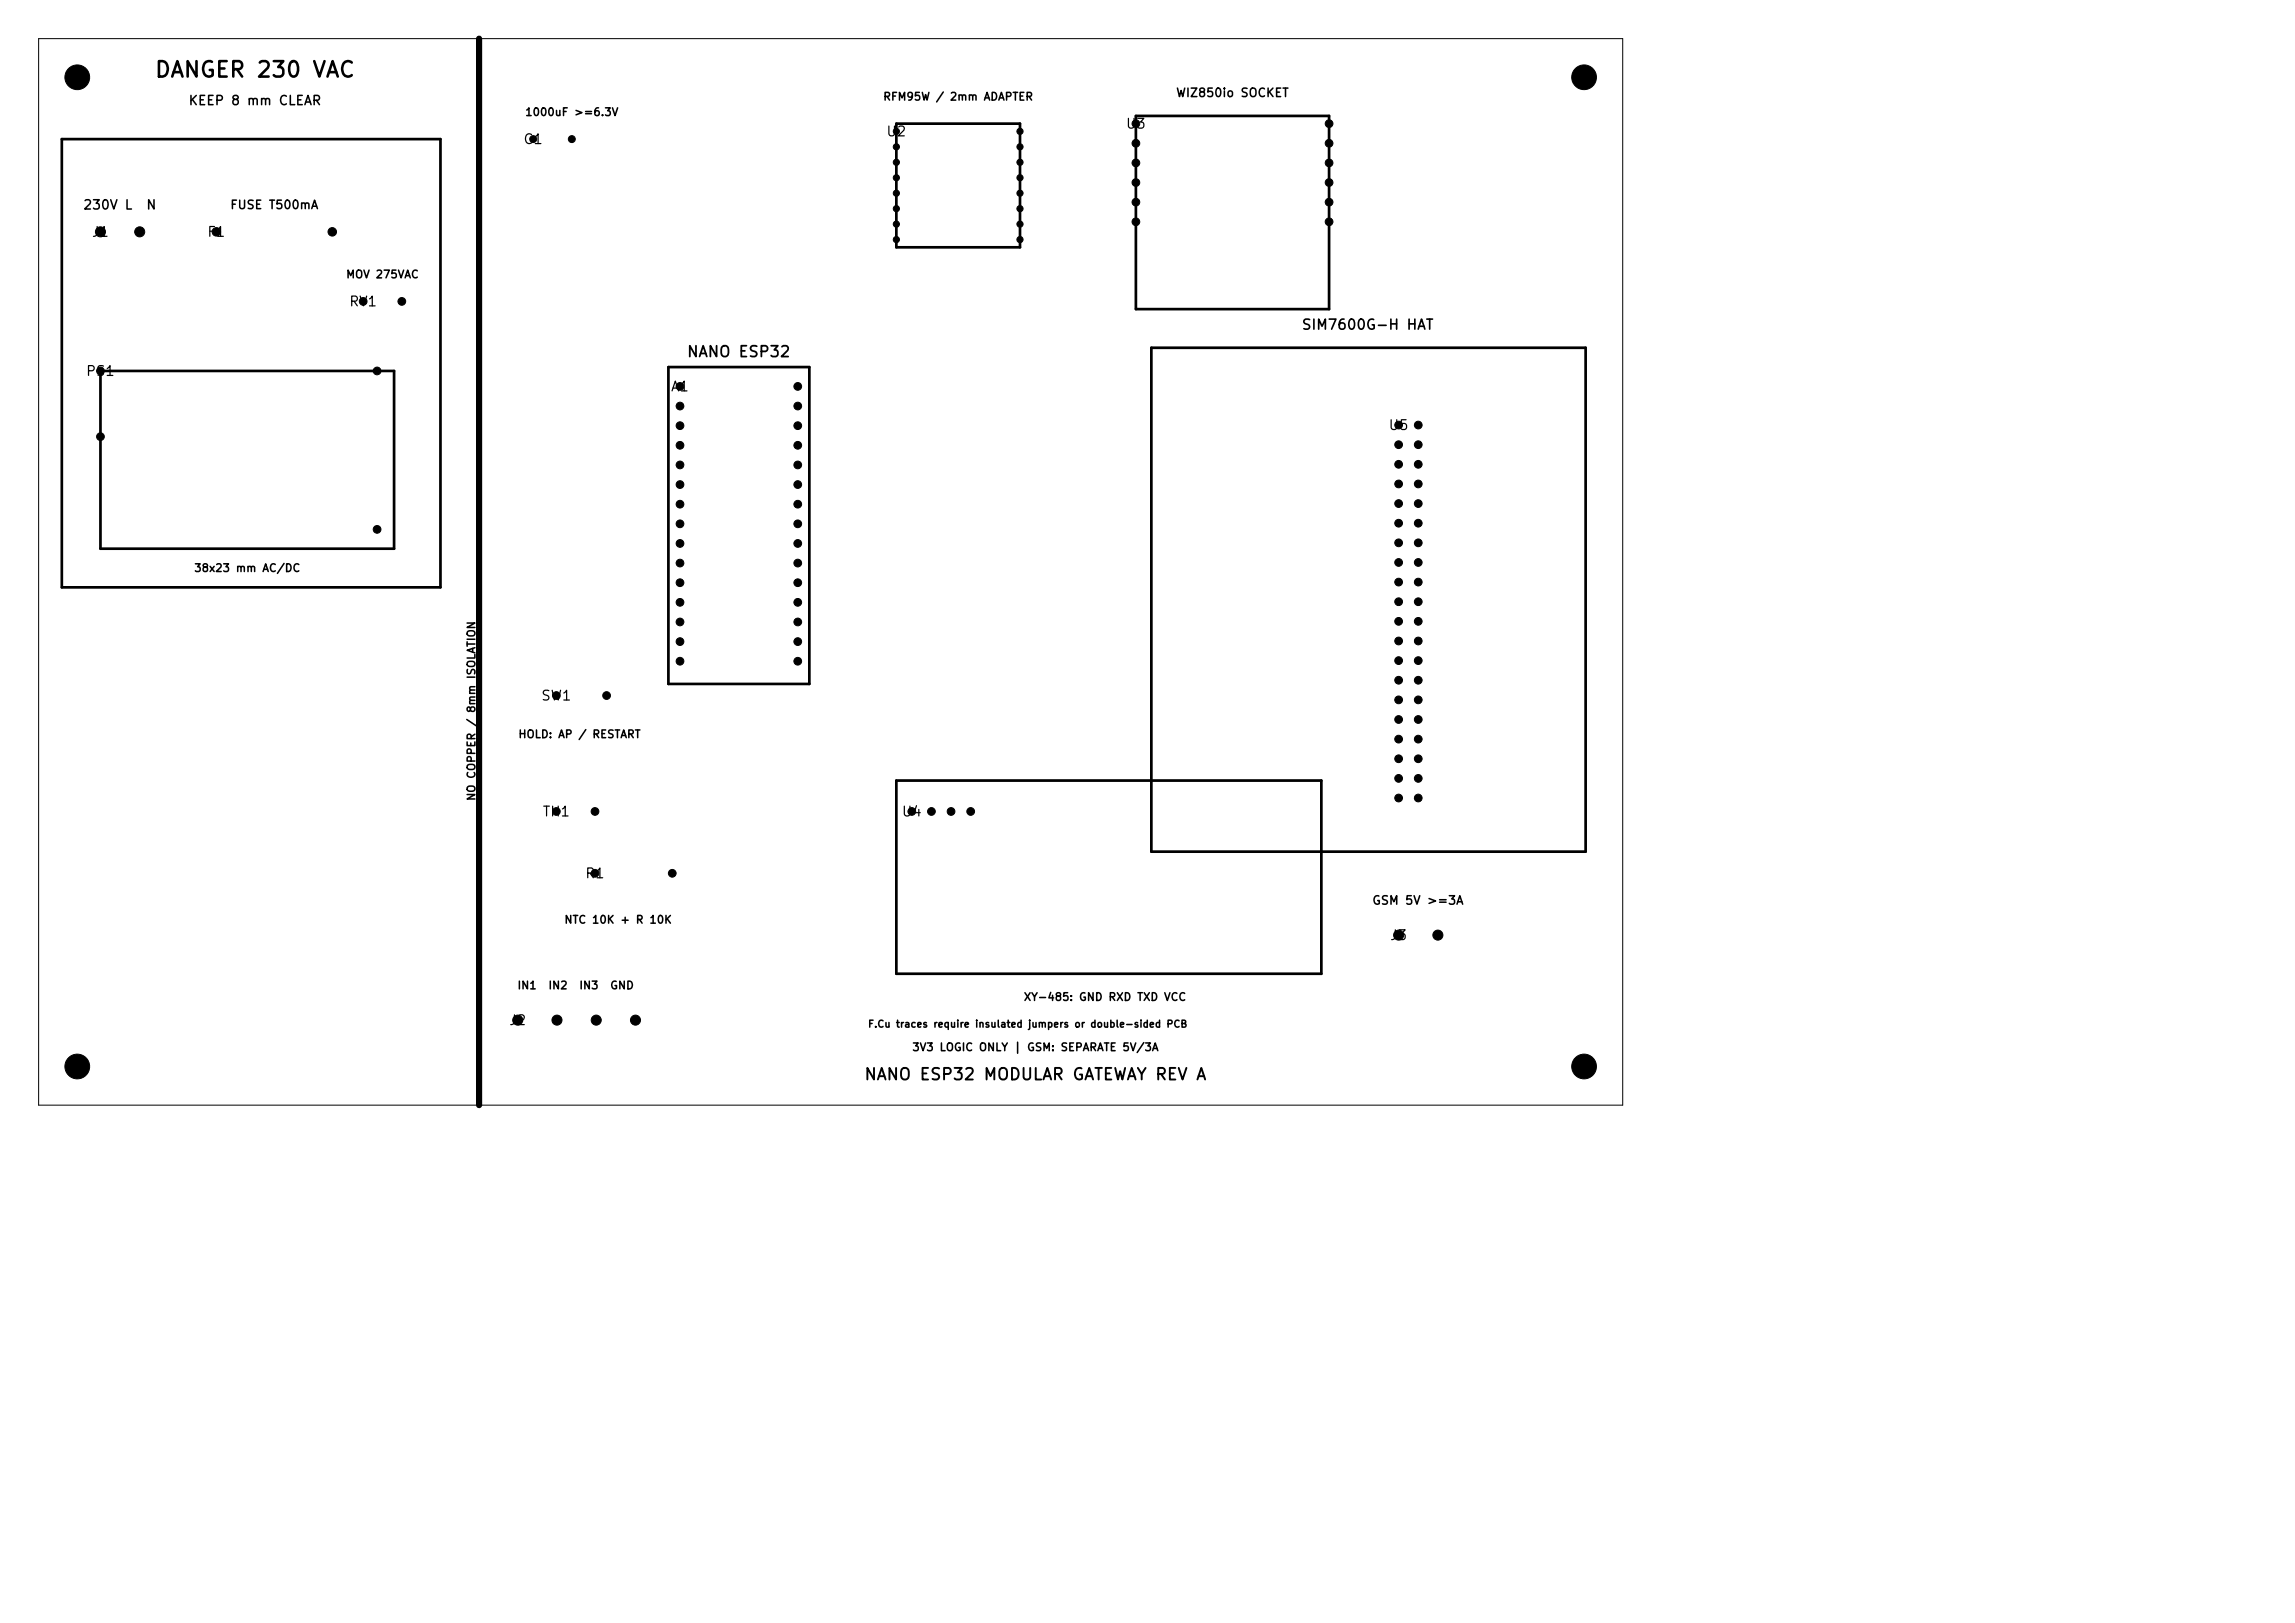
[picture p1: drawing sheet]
<svg xmlns="http://www.w3.org/2000/svg" width="297mm" height="210mm" viewBox="0 0 297 210" stroke-linecap="round" stroke-linejoin="round" font-family="sans-serif">
<defs><g id="words">
<text font-size="2" x="19.9" y="10.5">DANGER 230 VAC</text>
<text font-size="1.5" x="111.7" y="140.1">NANO ESP32 MODULAR GATEWAY REV A</text>
<text font-size="1.4" x="88.8" y="46.6">NANO ESP32</text>
<g font-size="1.3">
<text x="8.6" y="11">H1</text>
<text x="203.6" y="11">H2</text>
<text x="114.6" y="18">U2</text>
<text x="145.6" y="17">U3</text>
<text x="67.6" y="19">C1</text>
<text x="11.8" y="31">J1</text>
<text x="26.7" y="31">F1</text>
<text x="45.1" y="40">RV1</text>
<text x="168.4" y="43">SIM7600G-H HAT</text>
<text x="11" y="49">PS1</text>
<text x="86.7" y="51">A1</text>
<text x="179.6" y="56">U5</text>
<text x="69.9" y="91">SW1</text>
<text x="70.1" y="106">TH1</text>
<text x="116.6" y="106">U4</text>
<text x="75.6" y="114">R1</text>
<text x="179.8" y="122">J3</text>
<text x="65.8" y="133">J2</text>
<text x="8.6" y="139">H3</text>
<text x="203.6" y="139">H4</text>
</g>
<g font-size="1.2">
<text x="24.3" y="13.9">KEEP 8 mm CLEAR</text>
<text x="10.7" y="27.4">230V L</text>
<text x="18.8" y="27.4">N</text>
</g>
<g font-size="1.1">
<text x="152.1" y="12.8">WIZ850io SOCKET</text>
<text x="29.7" y="27.3">FUSE T500mA</text>
<text x="177.5" y="117.3">GSM 5V &gt;=3A</text>
</g>
<g font-size="1">
<text x="67.9" y="15.3">1000uF &gt;=6.3V</text>
<text x="114.2" y="13.3">RFM95W / 2mm ADAPTER</text>
<text x="44.7" y="36.3">MOV 275VAC</text>
<text x="25" y="74.3">38x23 mm AC/DC</text>
<text x="67" y="95.8">HOLD: AP / RESTART</text>
<text x="61.8" y="103.7" transform="rotate(-90 61.8 103.7)">NO COPPER / 8mm ISOLATION</text>
<text x="72.9" y="119.8">NTC 10K + R 10K</text>
<text x="66.9" y="128.3">IN1</text>
<text x="70.9" y="128.3">IN2</text>
<text x="74.9" y="128.3">IN3</text>
<text x="78.9" y="128.3">GND</text>
<text x="132.4" y="129.8">XY-485: GND RXD TXD VCC</text>
<text x="118" y="136.3">3V3 LOGIC ONLY | GSM: SEPARATE 5V/3A</text>
</g>
<text font-size=".9" x="112.3" y="133.2">F.Cu traces require insulated jumpers or double-sided PCB</text>
</g></defs>
<path d="M8 18h49v58h-49zM116 16h16v16h-16zM147 15h25v25h-25zM13 48h38v23h-38zM86.5 47.5h18.2v41h-18.2zM149 45h56.2v65.2h-56.2zM116 101h55v25h-55z" fill="none" stroke="#000" stroke-width=".35"/>
<path d="M62 5v138" fill="none" stroke="#000" stroke-width=".8"/>
<path d="M5 5h205v138h-205z" fill="none" stroke="#000" stroke-width=".13"/>
<g fill="#000" stroke="#000" stroke-width=".13">
<circle cx="10" cy="10" r="1.6"/>
<circle cx="69" cy="18" r=".45"/>
<circle cx="74" cy="18" r=".45"/>
<circle cx="116" cy="17" r=".4"/>
<circle cx="116" cy="19" r=".4"/>
<circle cx="132" cy="17" r=".4"/>
<circle cx="132" cy="19" r=".4"/>
<circle cx="147" cy="16" r=".5"/>
<circle cx="147" cy="18.5" r=".5"/>
<circle cx="172" cy="18.5" r=".5"/>
<circle cx="172" cy="16" r=".5"/>
<circle cx="205" cy="10" r="1.6"/>
<circle cx="13" cy="30" r=".65"/>
<circle cx="18.1" cy="30" r=".65"/>
<circle cx="28" cy="30" r=".55"/>
<circle cx="43" cy="30" r=".55"/>
<circle cx="47" cy="39" r=".5"/>
<circle cx="52" cy="39" r=".5"/>
<circle cx="116" cy="23" r=".4"/>
<circle cx="116" cy="25" r=".4"/>
<circle cx="116" cy="27" r=".4"/>
<circle cx="116" cy="29" r=".4"/>
<circle cx="116" cy="21" r=".4"/>
<circle cx="116" cy="31" r=".4"/>
<circle cx="132" cy="23" r=".4"/>
<circle cx="132" cy="27" r=".4"/>
<circle cx="132" cy="25" r=".4"/>
<circle cx="132" cy="29" r=".4"/>
<circle cx="132" cy="21" r=".4"/>
<circle cx="132" cy="31" r=".4"/>
<circle cx="147" cy="23.6" r=".5"/>
<circle cx="147" cy="26.2" r=".5"/>
<circle cx="147" cy="28.7" r=".5"/>
<circle cx="147" cy="21.1" r=".5"/>
<circle cx="172" cy="28.7" r=".5"/>
<circle cx="172" cy="21.1" r=".5"/>
<circle cx="172" cy="26.2" r=".5"/>
<circle cx="172" cy="23.6" r=".5"/>
<circle cx="13" cy="56.5" r=".5"/>
<circle cx="13" cy="48" r=".5"/>
<circle cx="48.8" cy="48" r=".5"/>
<circle cx="88" cy="52.5" r=".5"/>
<circle cx="88" cy="55.1" r=".5"/>
<circle cx="88" cy="57.6" r=".5"/>
<circle cx="88" cy="50" r=".5"/>
<circle cx="103.2" cy="52.5" r=".5"/>
<circle cx="103.2" cy="55.1" r=".5"/>
<circle cx="103.2" cy="50" r=".5"/>
<circle cx="103.2" cy="57.6" r=".5"/>
<circle cx="181" cy="57.5" r=".5"/>
<circle cx="181" cy="55" r=".5"/>
<circle cx="183.5" cy="55" r=".5"/>
<circle cx="183.5" cy="57.5" r=".5"/>
<circle cx="48.8" cy="68.5" r=".5"/>
<circle cx="88" cy="62.7" r=".5"/>
<circle cx="88" cy="67.8" r=".5"/>
<circle cx="88" cy="72.9" r=".5"/>
<circle cx="88" cy="75.4" r=".5"/>
<circle cx="88" cy="65.2" r=".5"/>
<circle cx="88" cy="77.9" r=".5"/>
<circle cx="88" cy="60.2" r=".5"/>
<circle cx="88" cy="70.3" r=".5"/>
<circle cx="103.2" cy="72.9" r=".5"/>
<circle cx="103.2" cy="67.8" r=".5"/>
<circle cx="103.2" cy="65.2" r=".5"/>
<circle cx="103.2" cy="60.2" r=".5"/>
<circle cx="103.2" cy="75.4" r=".5"/>
<circle cx="103.2" cy="62.7" r=".5"/>
<circle cx="103.2" cy="70.3" r=".5"/>
<circle cx="103.2" cy="77.9" r=".5"/>
<circle cx="181" cy="75.3" r=".5"/>
<circle cx="181" cy="65.2" r=".5"/>
<circle cx="181" cy="70.2" r=".5"/>
<circle cx="181" cy="60.1" r=".5"/>
<circle cx="181" cy="62.6" r=".5"/>
<circle cx="181" cy="67.7" r=".5"/>
<circle cx="181" cy="77.9" r=".5"/>
<circle cx="181" cy="72.8" r=".5"/>
<circle cx="183.5" cy="70.2" r=".5"/>
<circle cx="183.5" cy="75.3" r=".5"/>
<circle cx="183.5" cy="67.7" r=".5"/>
<circle cx="183.5" cy="65.2" r=".5"/>
<circle cx="183.5" cy="72.8" r=".5"/>
<circle cx="183.5" cy="60.1" r=".5"/>
<circle cx="183.5" cy="77.9" r=".5"/>
<circle cx="183.5" cy="62.6" r=".5"/>
<circle cx="72" cy="90" r=".5"/>
<circle cx="78.5" cy="90" r=".5"/>
<circle cx="88" cy="80.5" r=".5"/>
<circle cx="88" cy="85.6" r=".5"/>
<circle cx="88" cy="83" r=".5"/>
<circle cx="103.2" cy="80.5" r=".5"/>
<circle cx="103.2" cy="85.6" r=".5"/>
<circle cx="103.2" cy="83" r=".5"/>
<circle cx="181" cy="88" r=".5"/>
<circle cx="181" cy="80.4" r=".5"/>
<circle cx="181" cy="85.5" r=".5"/>
<circle cx="181" cy="90.6" r=".5"/>
<circle cx="181" cy="82.9" r=".5"/>
<circle cx="181" cy="93.1" r=".5"/>
<circle cx="181" cy="95.6" r=".5"/>
<circle cx="181" cy="98.2" r=".5"/>
<circle cx="183.5" cy="98.2" r=".5"/>
<circle cx="183.5" cy="82.9" r=".5"/>
<circle cx="183.5" cy="93.1" r=".5"/>
<circle cx="183.5" cy="80.4" r=".5"/>
<circle cx="183.5" cy="88" r=".5"/>
<circle cx="183.5" cy="90.6" r=".5"/>
<circle cx="183.5" cy="85.5" r=".5"/>
<circle cx="183.5" cy="95.6" r=".5"/>
<circle cx="72" cy="105" r=".5"/>
<circle cx="77" cy="105" r=".5"/>
<circle cx="77" cy="113" r=".5"/>
<circle cx="87" cy="113" r=".5"/>
<circle cx="118" cy="105" r=".5"/>
<circle cx="120.5" cy="105" r=".5"/>
<circle cx="123.1" cy="105" r=".5"/>
<circle cx="125.6" cy="105" r=".5"/>
<circle cx="181" cy="100.7" r=".5"/>
<circle cx="181" cy="103.3" r=".5"/>
<circle cx="183.5" cy="100.7" r=".5"/>
<circle cx="183.5" cy="103.3" r=".5"/>
<circle cx="10" cy="138" r="1.6"/>
<circle cx="67" cy="132" r=".65"/>
<circle cx="72.1" cy="132" r=".65"/>
<circle cx="77.2" cy="132" r=".65"/>
<circle cx="82.2" cy="132" r=".65"/>
<circle cx="181" cy="121" r=".65"/>
<circle cx="186.1" cy="121" r=".65"/>
<circle cx="205" cy="138" r="1.6"/>
</g>
<use href="#words"/>
</svg>
